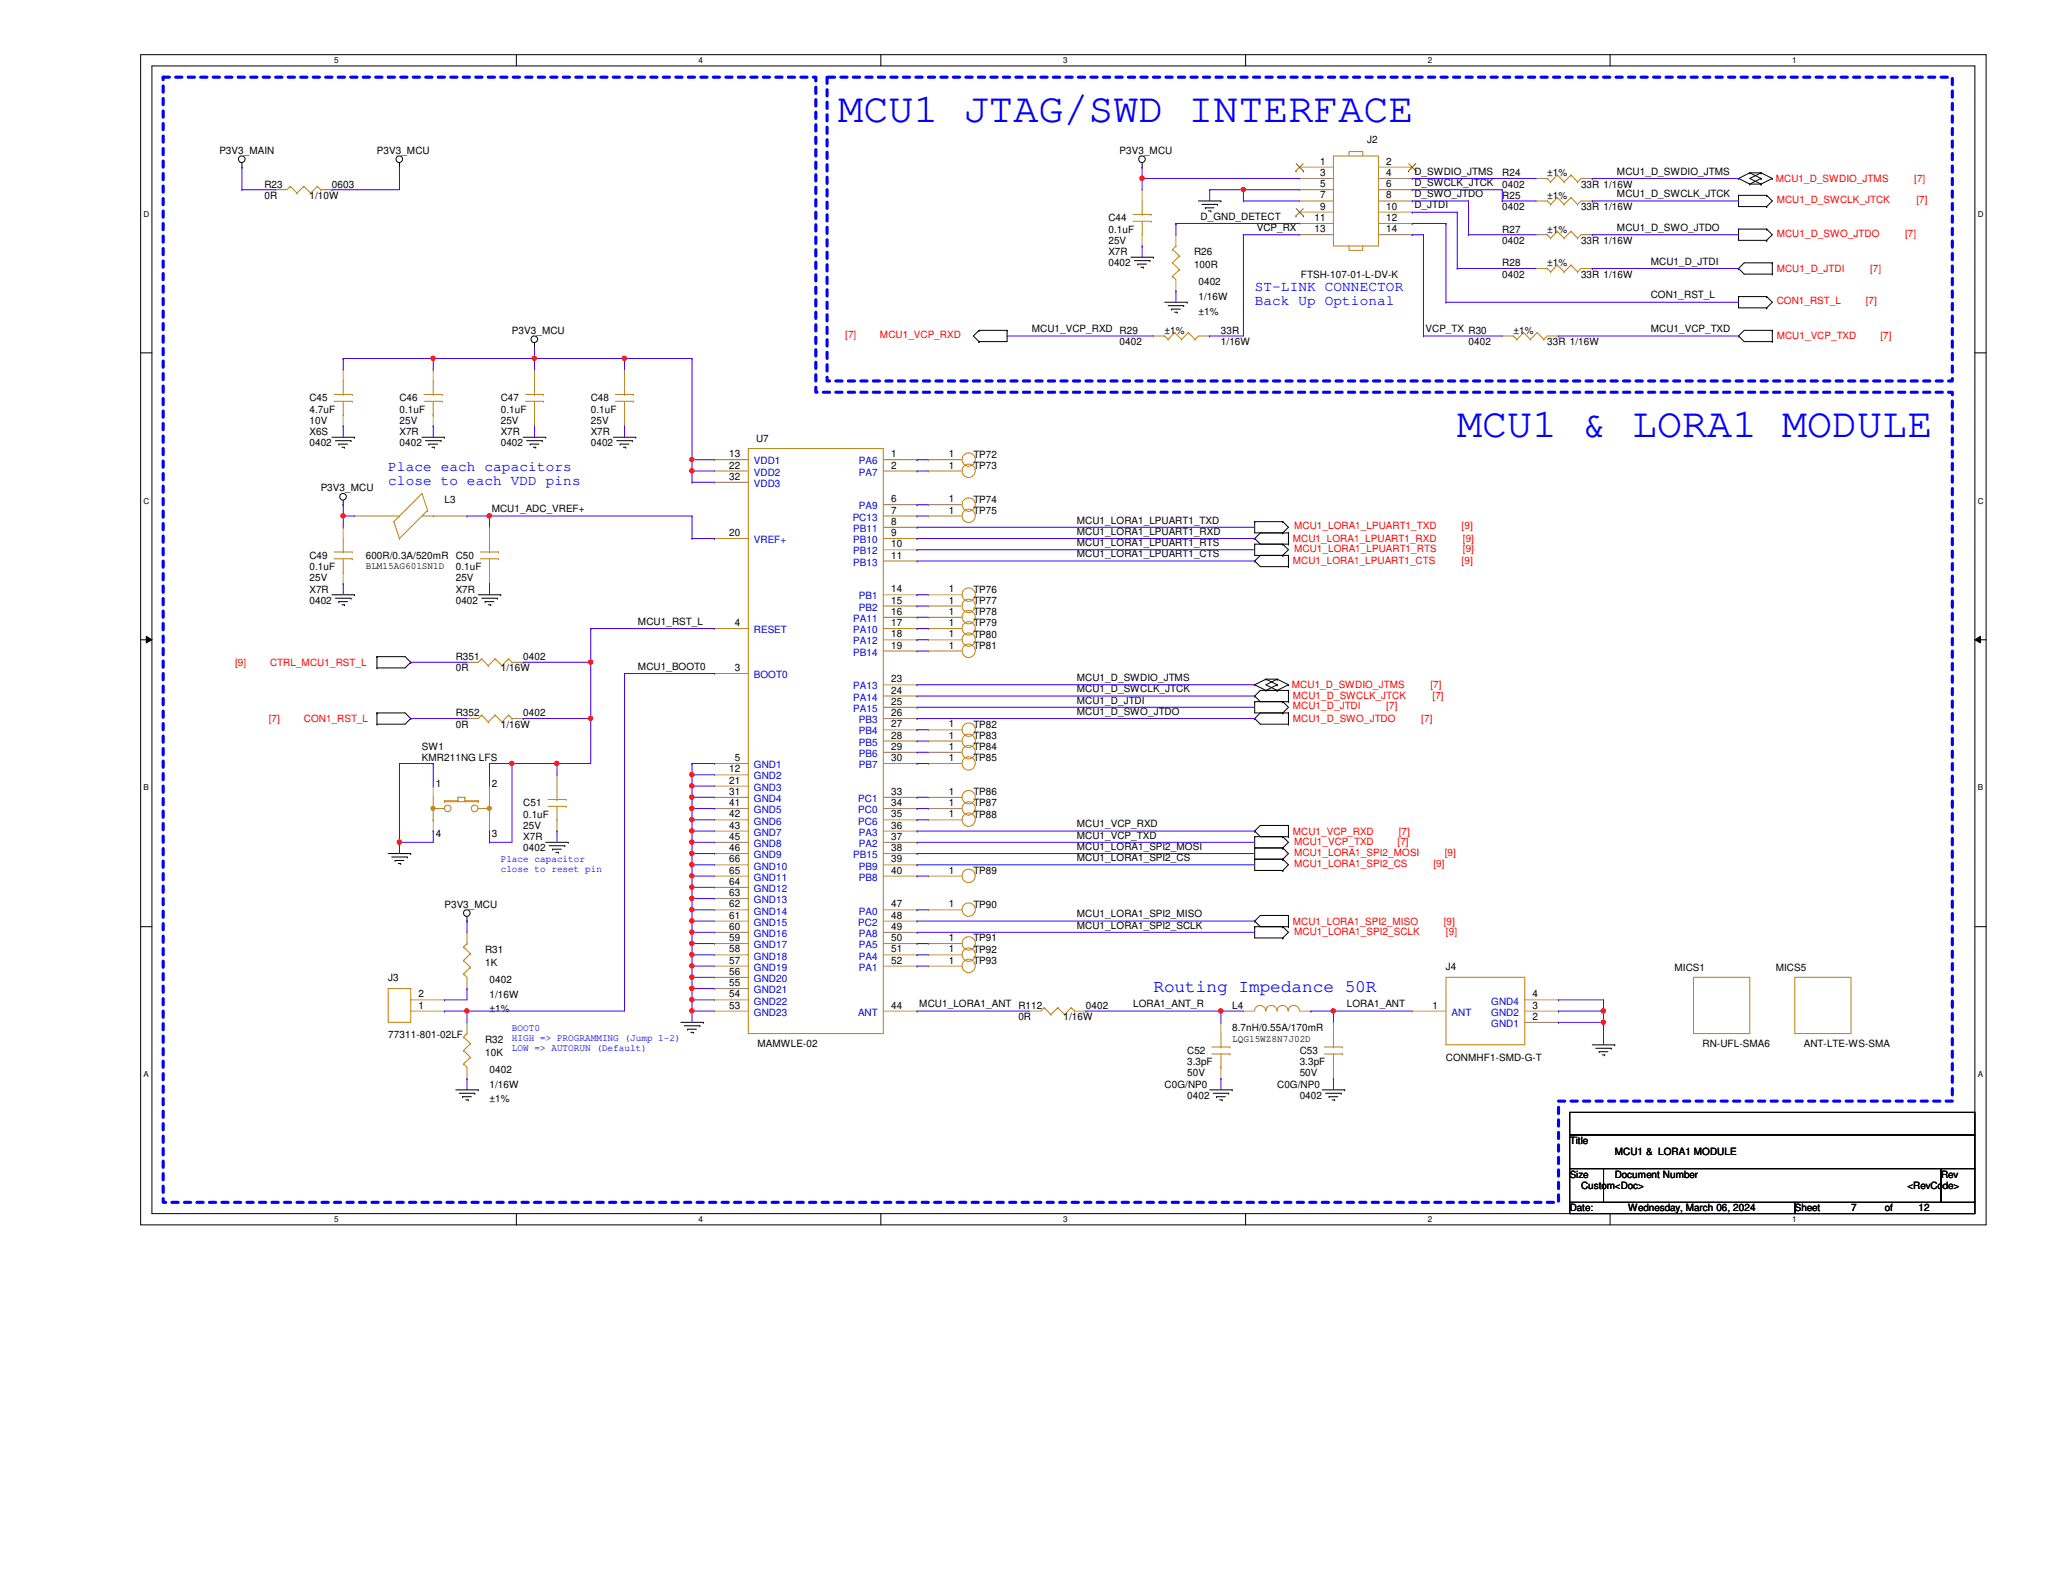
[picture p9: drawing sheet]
<svg xmlns="http://www.w3.org/2000/svg" width="279mm" height="216mm" viewBox="0 0 279 216" stroke-linecap="round" stroke-linejoin="round" font-family="sans-serif">
<defs><g id="words">
<g font-size="5.6" fill="#00f">
<text x="113.5" y="16.5">MCU1 JTAG/SWD INTERFACE</text>
<text x="197.4" y="59.2">MCU1 &amp; LORA1 MODULE</text>
</g>
<text font-size="2.4" fill="#00f" x="156.2" y="134.3">Routing Impedance 50R</text>
<g font-size="1.9" fill="#00f">
<text x="169.9" y="39.4">ST-LINK CONNECTOR</text>
<text x="169.9" y="41.4">Back Up Optional</text>
<text x="52.6" y="63.8">Place each capacitors</text>
<text x="52.6" y="65.7">close to each VDD pins</text>
</g>
<g font-size="1.4">
<text x="29.7" y="20.8">P3V3_MAIN</text>
<text x="51.1" y="20.8">P3V3_MCU</text>
<text x="151.6" y="20.8">P3V3_MCU</text>
<text x="178.8" y="22.3">1</text>
<text x="178.8" y="23.8">3</text>
<text x="185.2" y="19.3">J2</text>
<text x="187.7" y="22.3">2</text>
<text x="187.7" y="23.8">4</text>
<text x="191.6" y="23.7">D_SWDIO_JTMS</text>
<text x="203.5" y="23.9">R24</text>
<text x="209.6" y="23.9">±1%</text>
<text x="219" y="23.7">MCU1_D_SWDIO_JTMS</text>
<text x="35.8" y="25.4">R23</text>
<text x="35.8" y="26.9">0R</text>
<text x="41.9" y="26.9">1/10W</text>
<text x="45" y="25.4">0603</text>
<text x="150.1" y="30">C44</text>
<text x="162.6" y="29.8">D_GND_DETECT</text>
<text x="178" y="29.9">11</text>
<text x="178.8" y="25.4">5</text>
<text x="178.8" y="26.9">7</text>
<text x="178.8" y="28.4">9</text>
<text x="187.7" y="25.4">6</text>
<text x="187.7" y="26.9">8</text>
<text x="187.7" y="28.4">10</text>
<text x="187.7" y="29.9">12</text>
<text x="191.6" y="28.2">D_JTDI</text>
<text x="191.6" y="26.7">D_SWO_JTDO</text>
<text x="191.6" y="25.2">D_SWCLK_JTCK</text>
<text x="203.5" y="25.4">0402</text>
<text x="203.5" y="26.9">R25</text>
<text x="203.5" y="28.4">0402</text>
<text x="209.6" y="26.9">±1%</text>
<text x="214.1" y="25.4">33R 1/16W</text>
<text x="214.1" y="28.4">33R 1/16W</text>
<text x="219" y="26.7">MCU1_D_SWCLK_JTCK</text>
<text x="150.1" y="31.5">0.1uF</text>
<text x="150.1" y="34.5">X7R</text>
<text x="150.1" y="33">25V</text>
<text x="161.7" y="34.5">R26</text>
<text x="170.2" y="31.3">VCP_RX</text>
<text x="178" y="31.5">13</text>
<text x="187.7" y="31.5">14</text>
<text x="203.5" y="31.5">R27</text>
<text x="203.5" y="33">0402</text>
<text x="209.6" y="31.5">±1%</text>
<text x="214.1" y="33">33R 1/16W</text>
<text x="219" y="31.3">MCU1_D_SWO_JTDO</text>
<text x="223.6" y="35.9">MCU1_D_JTDI</text>
<text x="150.1" y="36.1">0402</text>
<text x="161.7" y="36.4">100R</text>
<text x="162.3" y="38.6">0402</text>
<text x="162.3" y="40.6">1/16W</text>
<text x="176.2" y="37.6">FTSH-107-01-L-DV-K</text>
<text x="203.5" y="36.1">R28</text>
<text x="203.5" y="37.6">0402</text>
<text x="209.6" y="36.1">±1%</text>
<text x="214.1" y="37.6">33R 1/16W</text>
<text x="223.6" y="40.4">CON1_RST_L</text>
<text x="69.3" y="45.2">P3V3_MCU</text>
<text x="139.7" y="45">MCU1_VCP_RXD R29</text>
<text x="151.6" y="46.7">0402</text>
<text x="157.7" y="45.2">±1%</text>
<text x="162.3" y="42.6">±1%</text>
<text x="165.4" y="45.2">33R</text>
<text x="165.4" y="46.7">1/16W</text>
<text x="193.1" y="45">VCP_TX R30</text>
<text x="198.9" y="46.7">0402</text>
<text x="205" y="45.2">±1%</text>
<text x="209.5" y="46.7">33R 1/16W</text>
<text x="223.6" y="45">MCU1_VCP_TXD</text>
<text x="41.9" y="54.4">C45</text>
<text x="41.9" y="55.9">4.7uF</text>
<text x="41.9" y="57.4">10V</text>
<text x="41.9" y="58.9">X6S</text>
<text x="54.1" y="54.4">C46</text>
<text x="54.1" y="55.9">0.1uF</text>
<text x="54.1" y="58.9">X7R</text>
<text x="54.1" y="57.4">25V</text>
<text x="67.8" y="54.4">C47</text>
<text x="67.8" y="55.9">0.1uF</text>
<text x="67.8" y="58.9">X7R</text>
<text x="67.8" y="57.4">25V</text>
<text x="80" y="54.4">C48</text>
<text x="80" y="55.9">0.1uF</text>
<text x="80" y="58.9">X7R</text>
<text x="80" y="57.4">25V</text>
<text x="102.4" y="59.9">U7</text>
<text x="41.9" y="60.5">0402</text>
<text x="54.1" y="60.5">0402</text>
<text x="67.8" y="60.5">0402</text>
<text x="80" y="60.5">0402</text>
<text x="98.8" y="61.9">13</text>
<text x="98.8" y="63.5">22</text>
<text x="98.8" y="65">32</text>
<text x="120.7" y="61.9">1</text>
<text x="120.7" y="63.5">2</text>
<text x="128.5" y="61.9">1</text>
<text x="128.5" y="63.5">1</text>
<text x="131.8" y="62">TP72</text>
<text x="131.8" y="63.5">TP73</text>
<text x="43.4" y="66.5">P3V3_MCU</text>
<text x="60.2" y="68.1">L3</text>
<text x="66.6" y="69.4">MCU1_ADC_VREF+</text>
<text x="120.7" y="68">6</text>
<text x="120.7" y="69.6">7</text>
<text x="120.7" y="71.1">8</text>
<text x="128.5" y="68">1</text>
<text x="128.5" y="69.6">1</text>
<text x="131.8" y="68.1">TP74</text>
<text x="131.8" y="69.6">TP75</text>
<text x="145.8" y="70.9">MCU1_LORA1_LPUART1_TXD</text>
<text x="41.9" y="75.7">C49</text>
<text x="41.9" y="77.2">0.1uF</text>
<text x="49.5" y="77.1">BLM15AG601SN1D</text>
<text x="49.5" y="75.7">600R/0.3A/520mR</text>
<text x="61.7" y="75.7">C50</text>
<text x="61.7" y="77.2">0.1uF</text>
<text x="98.8" y="72.6">20</text>
<text x="120.7" y="72.6">9</text>
<text x="120.7" y="74.1">10</text>
<text x="120.7" y="75.6">11</text>
<text x="145.8" y="72.4">MCU1_LORA1_LPUART1_RXD</text>
<text x="145.8" y="75.5">MCU1_LORA1_LPUART1_CTS</text>
<text x="145.8" y="74">MCU1_LORA1_LPUART1_RTS</text>
<text x="41.9" y="80.3">X7R</text>
<text x="41.9" y="78.7">25V</text>
<text x="41.9" y="81.8">0402</text>
<text x="61.7" y="80.3">X7R</text>
<text x="61.7" y="78.7">25V</text>
<text x="61.7" y="81.8">0402</text>
<text x="120.7" y="80.2">14</text>
<text x="120.7" y="81.7">15</text>
<text x="120.7" y="83.3">16</text>
<text x="128.5" y="80.2">1</text>
<text x="128.5" y="83.3">1</text>
<text x="128.5" y="81.7">1</text>
<text x="131.8" y="80.3">TP76</text>
<text x="131.8" y="83.3">TP78</text>
<text x="131.8" y="81.8">TP77</text>
<text x="61.7" y="89.4">R351</text>
<text x="70.9" y="89.4">0402</text>
<text x="86.4" y="84.6">MCU1_RST_L</text>
<text x="99.5" y="84.8">4</text>
<text x="120.7" y="84.8">17</text>
<text x="120.7" y="86.3">18</text>
<text x="120.7" y="87.8">19</text>
<text x="128.5" y="87.8">1</text>
<text x="128.5" y="84.8">1</text>
<text x="128.5" y="86.3">1</text>
<text x="131.8" y="87.9">TP81</text>
<text x="131.8" y="84.8">TP79</text>
<text x="131.8" y="86.4">TP80</text>
<text x="61.7" y="90.9">0R</text>
<text x="67.8" y="90.9">1/16W</text>
<text x="86.4" y="90.7">MCU1_BOOT0</text>
<text x="99.5" y="90.9">3</text>
<text x="120.7" y="92.4">23</text>
<text x="120.7" y="93.9">24</text>
<text x="120.7" y="95.5">25</text>
<text x="145.8" y="95.3">MCU1_D_JTDI</text>
<text x="145.8" y="93.8">MCU1_D_SWCLK_JTCK</text>
<text x="145.8" y="92.2">MCU1_D_SWDIO_JTMS</text>
<text x="57.1" y="101.6">SW1</text>
<text x="61.7" y="97">R352</text>
<text x="61.7" y="98.6">0R</text>
<text x="67.8" y="98.6">1/16W</text>
<text x="70.9" y="97">0402</text>
<text x="120.7" y="97">26</text>
<text x="120.7" y="98.5">27</text>
<text x="120.7" y="100">28</text>
<text x="120.7" y="101.6">29</text>
<text x="128.5" y="98.5">1</text>
<text x="128.5" y="100">1</text>
<text x="128.5" y="101.6">1</text>
<text x="131.8" y="98.6">TP82</text>
<text x="131.8" y="100.1">TP83</text>
<text x="131.8" y="101.6">TP84</text>
<text x="145.8" y="96.8">MCU1_D_SWO_JTDO</text>
<text x="57.1" y="103.1">KMR211NG LFS</text>
<text x="59" y="106.6">1</text>
<text x="66.6" y="106.6">2</text>
<text x="98.8" y="104.6">12</text>
<text x="98.8" y="106.1">21</text>
<text x="98.8" y="107.7">31</text>
<text x="99.5" y="103.1">5</text>
<text x="120.7" y="103.1">30</text>
<text x="120.7" y="107.7">33</text>
<text x="128.5" y="107.7">1</text>
<text x="128.5" y="103.1">1</text>
<text x="131.8" y="107.7">TP86</text>
<text x="131.8" y="103.1">TP85</text>
<text x="59" y="113.3">4</text>
<text x="66.6" y="113.3">3</text>
<text x="70.9" y="109.2">C51</text>
<text x="70.9" y="110.7">0.1uF</text>
<text x="70.9" y="113.8">X7R</text>
<text x="70.9" y="112.3">25V</text>
<text x="98.8" y="109.2">41</text>
<text x="98.8" y="110.7">42</text>
<text x="98.8" y="112.2">43</text>
<text x="98.8" y="113.7">45</text>
<text x="120.7" y="109.2">34</text>
<text x="120.7" y="110.7">35</text>
<text x="120.7" y="112.2">36</text>
<text x="120.7" y="113.7">37</text>
<text x="128.5" y="109.2">1</text>
<text x="128.5" y="110.7">1</text>
<text x="131.8" y="109.2">TP87</text>
<text x="131.8" y="110.7">TP88</text>
<text x="145.8" y="112.1">MCU1_VCP_RXD</text>
<text x="145.8" y="113.6">MCU1_VCP_TXD</text>
<text x="70.9" y="115.3">0402</text>
<text x="98.8" y="115.3">46</text>
<text x="98.8" y="116.8">66</text>
<text x="98.8" y="118.3">65</text>
<text x="98.8" y="119.8">64</text>
<text x="120.7" y="115.3">38</text>
<text x="120.7" y="116.8">39</text>
<text x="120.7" y="118.3">40</text>
<text x="128.5" y="118.3">1</text>
<text x="131.8" y="118.4">TP89</text>
<text x="145.8" y="115.1">MCU1_LORA1_SPI2_MOSI</text>
<text x="145.8" y="116.6">MCU1_LORA1_SPI2_CS</text>
<text x="60.2" y="122.9">P3V3_MCU</text>
<text x="98.8" y="121.4">63</text>
<text x="98.8" y="122.9">62</text>
<text x="98.8" y="124.4">61</text>
<text x="98.8" y="125.9">60</text>
<text x="120.7" y="122.9">47</text>
<text x="120.7" y="124.4">48</text>
<text x="120.7" y="125.9">49</text>
<text x="128.5" y="122.9">1</text>
<text x="131.8" y="122.9">TP90</text>
<text x="145.8" y="125.8">MCU1_LORA1_SPI2_SCLK</text>
<text x="145.8" y="124.2">MCU1_LORA1_SPI2_MISO</text>
<text x="65.7" y="129">R31</text>
<text x="65.7" y="130.9">1K</text>
<text x="98.8" y="127.5">59</text>
<text x="98.8" y="129">58</text>
<text x="98.8" y="130.5">57</text>
<text x="120.7" y="127.5">50</text>
<text x="120.7" y="129">51</text>
<text x="120.7" y="130.5">52</text>
<text x="128.5" y="127.5">1</text>
<text x="128.5" y="130.5">1</text>
<text x="128.5" y="129">1</text>
<text x="131.8" y="127.5">TP91</text>
<text x="131.8" y="130.6">TP93</text>
<text x="131.8" y="129">TP92</text>
<text x="195.8" y="131.3">J4</text>
<text x="226.8" y="131.5">MICS1</text>
<text x="240.5" y="131.5">MICS5</text>
<text x="52.6" y="132.8">J3</text>
<text x="56.7" y="136.6">1</text>
<text x="56.7" y="135.1">2</text>
<text x="66.3" y="133.1">0402</text>
<text x="66.3" y="135.1">1/16W</text>
<text x="66.3" y="137.1">±1%</text>
<text x="98.8" y="132">56</text>
<text x="98.8" y="133.6">55</text>
<text x="98.8" y="135.1">54</text>
<text x="98.8" y="136.6">53</text>
<text x="120.7" y="136.6">44</text>
<text x="124.5" y="136.4">MCU1_LORA1_ANT R112</text>
<text x="147.1" y="136.7">0402</text>
<text x="153.5" y="136.4">LORA1_ANT_R</text>
<text x="166.9" y="136.7">L4</text>
<text x="182.4" y="136.4">LORA1_ANT</text>
<text x="194" y="136.6">1</text>
<text x="207.6" y="136.6">3</text>
<text x="207.6" y="135.1">4</text>
<text x="52.6" y="140.6">77311-801-02LF</text>
<text x="65.7" y="141.2">R32</text>
<text x="65.7" y="143">10K</text>
<text x="102.6" y="141.8">MAMWLE-02</text>
<text x="137.9" y="138.2">0R</text>
<text x="144" y="138.2">1/16W</text>
<text x="160.8" y="142.7">C52</text>
<text x="166.9" y="141.1">LQG15WZ8N7J02D</text>
<text x="166.9" y="139.7">8.7nH/0.55A/170mR</text>
<text x="176" y="142.7">C53</text>
<text x="195.8" y="143.7">CONMHF1-SMD-G-T</text>
<text x="207.6" y="138.1">2</text>
<text x="230.6" y="141.8">RN-UFL-SMA6</text>
<text x="244.3" y="141.8">ANT-LTE-WS-SMA</text>
<text x="66.3" y="145.3">0402</text>
<text x="66.3" y="147.3">1/16W</text>
<text x="66.3" y="149.3">±1%</text>
<text x="157.7" y="147.3">C0G/NP0</text>
<text x="160.8" y="144.3">3.3pF</text>
<text x="160.8" y="145.8">50V</text>
<text x="160.8" y="148.8">0402</text>
<text x="173" y="147.3">C0G/NP0</text>
<text x="176" y="144.3">3.3pF</text>
<text x="176" y="145.8">50V</text>
<text x="176" y="148.8">0402</text>
<text x="212.6" y="154.9">Title</text>
<text x="212.6" y="159.5">Size</text>
<text x="214.1" y="161">Custom&lt;Doc&gt;</text>
<text x="218.7" y="159.5">Document Number</text>
<text x="218.7" y="156.5">MCU1 &amp; LORA1 MODULE</text>
<text x="258.3" y="161">&lt;RevCode&gt;</text>
<text x="262.9" y="159.5">Rev</text>
<text x="212.6" y="164.1">Date:</text>
<text x="220.5" y="164.1">Wednesday, March 06, 2024</text>
<text x="243.1" y="164.1">Sheet</text>
<text x="250.7" y="164.1">7</text>
<text x="255.3" y="164.1">of</text>
<text x="259.8" y="164.1">12</text>
</g>
<g font-size="1.4" fill="#f00">
<text x="240.5" y="24.6">MCU1_D_SWDIO_JTMS</text>
<text x="240.6" y="27.5">MCU1_D_SWCLK_JTCK</text>
<text x="259.2" y="24.6">[7]</text>
<text x="259.5" y="27.5">[7]</text>
<text x="240.6" y="32.1">MCU1_D_SWO_JTDO</text>
<text x="258" y="32.1">[7]</text>
<text x="240.6" y="41.2">CON1_RST_L</text>
<text x="240.6" y="36.8">MCU1_D_JTDI</text>
<text x="252.7" y="41.2">[7]</text>
<text x="253.3" y="36.8">[7]</text>
<text x="114.5" y="45.8">[7]</text>
<text x="119.2" y="45.8">MCU1_VCP_RXD</text>
<text x="240.6" y="46">MCU1_VCP_TXD</text>
<text x="254.7" y="46">[7]</text>
<text x="175.3" y="71.7">MCU1_LORA1_LPUART1_TXD</text>
<text x="198" y="71.7">[9]</text>
<text x="175.1" y="73.4">MCU1_LORA1_LPUART1_RXD</text>
<text x="175.1" y="76.5">MCU1_LORA1_LPUART1_CTS</text>
<text x="175.3" y="74.8">MCU1_LORA1_LPUART1_RTS</text>
<text x="198" y="76.5">[9]</text>
<text x="198.1" y="74.8">[9]</text>
<text x="198.1" y="73.4">[9]</text>
<text x="31.8" y="90.2">[9]</text>
<text x="36.6" y="90.2">CTRL_MCU1_RST_L</text>
<text x="175" y="93.2">MCU1_D_SWDIO_JTMS</text>
<text x="175.1" y="94.7">MCU1_D_SWCLK_JTCK</text>
<text x="193.7" y="93.2">[7]</text>
<text x="194" y="94.7">[7]</text>
<text x="36.4" y="97.8">[7]</text>
<text x="41.1" y="97.8">CON1_RST_L</text>
<text x="175.1" y="96.1">MCU1_D_JTDI</text>
<text x="175.1" y="97.8">MCU1_D_SWO_JTDO</text>
<text x="187.7" y="96.1">[7]</text>
<text x="192.5" y="97.8">[7]</text>
<text x="175.1" y="113">MCU1_VCP_RXD</text>
<text x="189.4" y="113">[7]</text>
<text x="175.3" y="114.4">MCU1_VCP_TXD</text>
<text x="175.3" y="117.4">MCU1_LORA1_SPI2_CS</text>
<text x="175.3" y="115.9">MCU1_LORA1_SPI2_MOSI</text>
<text x="189.3" y="114.4">[7]</text>
<text x="194.1" y="117.4">[9]</text>
<text x="195.7" y="115.9">[9]</text>
<text x="175.1" y="125.2">MCU1_LORA1_SPI2_MISO</text>
<text x="195.5" y="125.2">[9]</text>
<text x="175.3" y="126.6">MCU1_LORA1_SPI2_SCLK</text>
<text x="195.8" y="126.6">[9]</text>
</g>
<g font-size="1.4" fill="#00c">
<text x="102.1" y="62.9">VDD1</text>
<text x="102.1" y="64.4">VDD2</text>
<text x="102.1" y="66">VDD3</text>
<text x="116.3" y="62.9">PA6</text>
<text x="116.3" y="64.4">PA7</text>
<text x="115.5" y="70.5">PC13</text>
<text x="116.3" y="69">PA9</text>
<text x="102.1" y="73.6">VREF+</text>
<text x="115.6" y="72.1">PB11</text>
<text x="115.6" y="73.6">PB10</text>
<text x="115.6" y="75.1">PB12</text>
<text x="115.6" y="76.6">PB13</text>
<text x="116.3" y="81.2">PB1</text>
<text x="116.3" y="82.7">PB2</text>
<text x="102.1" y="85.8">RESET</text>
<text x="115.6" y="84.2">PA11</text>
<text x="115.6" y="85.8">PA10</text>
<text x="115.6" y="87.3">PA12</text>
<text x="115.6" y="88.8">PB14</text>
<text x="102.1" y="91.9">BOOT0</text>
<text x="115.6" y="93.4">PA13</text>
<text x="115.6" y="94.9">PA14</text>
<text x="115.6" y="96.4">PA15</text>
<text x="116.3" y="98">PB3</text>
<text x="116.3" y="99.5">PB4</text>
<text x="116.3" y="101">PB5</text>
<text x="102.1" y="104.1">GND1</text>
<text x="102.1" y="105.6">GND2</text>
<text x="102.1" y="107.1">GND3</text>
<text x="116.3" y="102.5">PB6</text>
<text x="116.3" y="104.1">PB7</text>
<text x="102.1" y="108.6">GND4</text>
<text x="102.1" y="110.2">GND5</text>
<text x="102.1" y="111.7">GND6</text>
<text x="102.1" y="113.2">GND7</text>
<text x="116.2" y="108.6">PC1</text>
<text x="116.2" y="110.2">PC0</text>
<text x="116.2" y="111.7">PC6</text>
<text x="116.3" y="113.2">PA3</text>
<text x="102.1" y="114.7">GND8</text>
<text x="102.1" y="116.2">GND9</text>
<text x="102.1" y="117.8">GND10</text>
<text x="102.1" y="119.3">GND11</text>
<text x="115.6" y="116.2">PB15</text>
<text x="116.3" y="114.7">PA2</text>
<text x="116.3" y="117.8">PB9</text>
<text x="116.3" y="119.3">PB8</text>
<text x="102.1" y="120.8">GND12</text>
<text x="102.1" y="122.3">GND13</text>
<text x="102.1" y="123.9">GND14</text>
<text x="102.1" y="125.4">GND15</text>
<text x="116.2" y="125.4">PC2</text>
<text x="116.3" y="123.9">PA0</text>
<text x="102.1" y="126.9">GND16</text>
<text x="102.1" y="128.4">GND17</text>
<text x="102.1" y="130">GND18</text>
<text x="102.1" y="131.5">GND19</text>
<text x="116.3" y="126.9">PA8</text>
<text x="116.3" y="128.4">PA5</text>
<text x="116.3" y="130">PA4</text>
<text x="116.3" y="131.5">PA1</text>
<text x="102.1" y="133">GND20</text>
<text x="102.1" y="134.5">GND21</text>
<text x="102.1" y="136.1">GND22</text>
<text x="102.1" y="137.6">GND23</text>
<text x="116.2" y="137.6">ANT</text>
<text x="196.6" y="137.6">ANT</text>
<text x="202" y="137.6">GND2</text>
<text x="202" y="136.1">GND4</text>
<text x="202" y="139.1">GND1</text>
</g>
<g font-size="1.4" fill="#00f">
<text x="67.8" y="116.8">Place capacitor</text>
<text x="67.8" y="118.1">close to reset pin</text>
<text x="69.3" y="139.6">BOOT0</text>
<text x="69.3" y="141">HIGH =&gt; PROGRAMMING (Jump 1-2)</text>
<text x="69.3" y="142.3">LOW =&gt; AUTORUN (Default)</text>
</g>
<g font-size="1.1">
<text x="45.3" y="8.6">5</text>
<text x="94.6" y="8.6">4</text>
<text x="144" y="8.6">3</text>
<text x="193.4" y="8.6">2</text>
<text x="242.7" y="8.6">1</text>
<text x="19.4" y="29.3">D</text>
<text x="267.8" y="29.3">D</text>
<text x="19.4" y="68.2">C</text>
<text x="267.8" y="68.2">C</text>
<text x="19.4" y="107.1">B</text>
<text x="267.8" y="107.1">B</text>
<text x="19.4" y="145.9">A</text>
<text x="267.8" y="145.9">A</text>
<text x="45.3" y="165.5">5</text>
<text x="94.6" y="165.5">4</text>
<text x="144" y="165.5">3</text>
<text x="193.4" y="165.5">2</text>
<text x="242.7" y="165.5">1</text>
</g>
</g></defs>
<path d="M19.1 7.4h249.9v158.5h-249.9zM20.6 8.9h246.9v155.5h-246.9z" fill="none" stroke="#000" stroke-width=".14"/>
<g fill="#fff">
<path d="M45.3 7.6h.5v1.2h-.5z"/>
<path d="M45.3 164.5h.5v1.2h-.5z"/>
</g>
<path d="M69.9 7.4v1.5M69.9 164.4v1.5" fill="none" stroke="#000" stroke-width=".14"/>
<g fill="#fff">
<path d="M94.6 7.6h.6v1.2h-.6z"/>
<path d="M94.6 164.5h.6v1.2h-.6z"/>
</g>
<path d="M119.3 7.4v1.5M119.3 164.4v1.5" fill="none" stroke="#000" stroke-width=".14"/>
<g fill="#fff">
<path d="M144 7.6h.6v1.2h-.6z"/>
<path d="M144 164.5h.6v1.2h-.6z"/>
</g>
<path d="M168.7 7.4v1.5M168.7 164.4v1.5" fill="none" stroke="#000" stroke-width=".14"/>
<g fill="#fff">
<path d="M193.4 7.6h.6v1.2h-.6z"/>
<path d="M193.4 164.5h.6v1.2h-.6z"/>
</g>
<path d="M218.1 7.4v1.5M218.1 164.4v1.5" fill="none" stroke="#000" stroke-width=".14"/>
<g fill="#fff">
<path d="M242.7 7.6h.6v1.2h-.6z"/>
<path d="M242.7 164.5h.6v1.2h-.6z"/>
<path d="M19.4 28.4h.8v1.1h-.8z"/>
<path d="M267.8 28.4h.8v1.1h-.8z"/>
<path d="M19.4 67.2h.8v1.2h-.8z"/>
<path d="M267.8 67.2h.8v1.2h-.8z"/>
</g>
<path d="M19.1 47.8h1.5M267.5 47.8h1.5" fill="none" stroke="#000" stroke-width=".14"/>
<g fill="#fff">
<path d="M19.4 106.1h.8v1.2h-.8z"/>
<path d="M267.8 106.1h.8v1.2h-.8z"/>
</g>
<path d="M19.1 86.7h1.5M19.8 86.2l.8 .5-.8 .4zM267.5 86.7l.7-.5v.9zM267.5 86.7h1.5" fill="none" stroke="#000" stroke-width=".14"/>
<path d="M19.8 86.2l.8 .5-.8 .4zM267.5 86.7l.7-.5v.9z" fill="#000"/>
<g fill="#fff">
<path d="M19.4 144.9h.8v1.2h-.8z"/>
<path d="M267.8 144.9h.8v1.2h-.8z"/>
</g>
<g fill="none" stroke="#000" stroke-width=".14">
<path d="M32.8 22.6h.1M32.8 22.1v.5M54.1 22.6h.1M54.1 22.1v.5M153.2 34.8h3M153.6 35.3h2.1M154.1 35.8h.1M154.1 35.8h1.2M154.5 36.2h.4M154.7 22.6h.1M154.7 22.1v.5M154.9 36.2h.1"/>
<path d="M155.7 35.3h.1M156.2 34.8h.1M162.3 27.2h3.1M162.8 27.7h2.1M163.2 28.2h.1M163.2 28.2h1.2M163.7 28.6h.3M164 28.6h.1M164.9 27.7h.1M165.4 27.2h.1M235.5 36.4h.1M235.5 31h.1"/>
<path d="M235.5 26.5h.1M235.5 24.2h.1M235.5 36.4l.7 .7h3.8M235.5 26.5v1.5h3.8M235.5 31v1.6h3.8M235.5 31h3.8M235.5 26.5h3.8M235.5 24.2l1.5 .7M237 24.9h.1M237 23.4h.1M237 24.9h1.5M237 23.4h1.5"/>
<path d="M237 23.4l-1.5 .8M237 23.4l1.5 .8M238.5 23.4h.1M238.5 24.9h.1M238.5 24.2h.1M238.5 23.4l1.5 .8M238.5 23.4l-1.5 .8 1.5 .7M238.5 24.2l-1.5 .7M239.3 32.6h.1M239.3 31h.1M239.3 28h.1M239.3 26.5h.1"/>
<path d="M239.3 31l.7 .8-.7 .8M239.3 26.5l.7 .7-.7 .8M240 35.6h.1M240 37.1h.1M240 24.2h.1M240 35.6v1.5M240 35.6h-3.8l-.7 .8M240 24.2l-1.5 .7M45 59.2h3M45.4 59.7h2.1M47.5 59.7h.1M48 59.2h.1"/>
<path d="M57.2 59.2h3M57.6 59.7h2.1M59.7 59.7h.1M60.2 59.2h.1M70.9 59.2h3M71.3 59.7h2.1M72.4 47h.1M72.4 46.4v.6M73.4 59.7h.1M73.9 59.2h.1M83.1 59.2h3M83.5 59.7h2.1"/>
<path d="M85.6 59.7h.1M86.1 59.2h.1M132.6 46.3h.1M132.6 44.7h.1M132.6 44.7l-.8 .8 .8 .8M132.6 44.7h3.8M136.4 44.7h.1M136.4 44.7v1.6h-3.8M157.7 40.9h3.1M158.2 41.4h2.1M158.7 41.9h.1M158.7 41.9h1.2"/>
<path d="M159.1 42.3h.3M159.4 42.3h.1M160.3 41.4h.1M160.8 40.9h.1M235.5 45.5h.1M235.5 40.2h.1M235.5 45.5l.7 .8h3.8M235.5 40.2h3.8M235.5 40.2v1.5h3.8M239.3 41.7h.1M239.3 40.2h.1M239.3 40.2l.7 .7-.7 .8"/>
<path d="M240 44.7h.1M240 46.3h.1M240 44.7h-3.8l-.7 .8M240 44.7v1.6M45.9 60.2h.1M45.9 60.2h1.2M46.3 60.6h.4M46.5 68.4h.1M46.5 67.8v.6M46.7 60.6h.1M58.1 60.2h.1M58.1 60.2h1.2"/>
<path d="M58.5 60.6h.3M58.8 60.6h.1M71.8 60.2h.1M71.8 60.2h1.2M72.2 60.6h.4M72.6 60.6h.1M84 60.2h.1M84 60.2h1.2M84.4 60.6h.4M84.8 60.6h.1M169.9 70.7h.1M169.9 72.9h.1"/>
<path d="M169.9 76h.1M169.9 73.7h.1M169.9 70.7v1.5h4.6M169.9 73.7v1.5h4.6M169.9 70.7h3.8M169.9 72.9l.8 .8M169.9 73.7h4.6M169.9 76l.8 .7h3.8M170.7 75.2l-.8 .8M170.7 72.2l-.8 .7M173.7 72.2h.1M173.7 70.7h.1"/>
<path d="M173.7 75.2h.1M173.7 73.7h.1M173.7 70.7l.8 .7-.8 .8M173.7 73.7l.8 .8-.8 .7M174.5 72.2h.1M174.5 73.7h.1M174.5 75.2h.1M174.5 76.7h.1M174.5 72.2v1.5M174.5 75.2v1.5M45 80.6h3M45.4 81h2.1"/>
<path d="M45.9 81.5h.1M45.9 81.5h1.2M46.3 81.9h.4M46.7 81.9h.1M47.5 81h.1M48 80.6h.1M51.1 96.6h.1M51.1 98.1h.1M51.1 88.9h.1M51.1 90.5h.1M51.1 96.6h3.8l.7 .7M51.1 88.9v1.6"/>
<path d="M51.1 96.6v1.5M51.1 88.9h3.8l.7 .8M55.6 97.3h.1M55.6 89.7h.1M55.6 97.3l-.7 .8h-3.8M55.6 89.7l-.7 .8h-3.8M64.8 80.6h3M65.2 81h2.2M65.7 81.5h.1M65.7 81.5h1.2M66.1 81.9h.4M66.5 81.9h.1"/>
<path d="M67.4 81h.1M67.8 80.6h.1M169.9 95h.1M169.9 94.3h.1M169.9 92.8h.1M169.9 97.3h.1M169.9 95v1.6h4.6M169.9 97.3l.8 .8h3.8M169.9 95h4.6M169.9 94.3l.8 .7M169.9 92.8l1.6 .7M170.7 96.6l-.8 .7"/>
<path d="M171.5 93.5h.1M171.5 92h.1M171.5 92h1.5M171.5 92l-1.6 .8M171.5 92l1.5 .8M173 92h.1M173 93.5h.1M173 92.8h.1M173 92l1.5 .8M173 92l-1.5 .8 1.5 .7M173 92.8l-1.5 .7M173.7 96.6h.1"/>
<path d="M173.7 95h.1M173.7 95l.8 .8-.8 .8M174.5 93.5h.1M174.5 95h.1M174.5 92.8h.1M174.5 96.6h.1M174.5 98.1h.1M174.5 93.5v1.5M174.5 96.6v1.5M174.5 93.5h-3.8l-.8 .8M174.5 92.8l-1.5 .7M52.6 115.6h3"/>
<path d="M53 116.1h2.2M53.5 116.5h.1M53.5 116.5h1.2M53.9 117h.4M54.3 117h.1M55.2 116.1h.1M55.6 115.6h.1M73.9 114.1h3.1M74.4 114.6h2.1M74.8 115h.1M74.8 115h1.2M75.3 115.4h.3"/>
<path d="M75.6 115.4h.1M76.5 114.6h.1M77 114.1h.1M169.9 112.6h.1M169.9 113.3h.1M169.9 116.4h.1M169.9 114.8h.1M169.9 112.6l.8 .7M169.9 113.3h4.6M169.9 114.8h3.8M169.9 113.3v4.6h3.8M169.9 116.4h3.8"/>
<path d="M173.7 114.8h.1M173.7 113.3h.1M173.7 117.9h.1M173.7 116.4h.1M173.7 113.3l.8 .8-.8 .7M173.7 116.4l.8 .7-.8 .8M173.7 114.8l.8 .8-.8 .8M174.5 111.8h.1M174.5 113.3h.1M174.5 111.8h-3.8l-.8 .8M174.5 111.8v1.5M19.1 125.5h1.5"/>
<path d="M63.2 124.8h.1M63.2 124.2v.6M92.2 138.5h3.1M92.7 138.9h2.1M93.1 139.4h.1M93.1 139.4h1.2M93.6 139.8h.3M93.9 139.8h.1M94.8 138.9h.1M95.3 138.5h.1M169.9 125.5h.1M169.9 124.8h.1"/>
<path d="M169.9 125.5h4.6M169.9 125.5v1.5h3.8M169.9 124.8l.8 .7M173.7 127h.1M173.7 125.5h.1M173.7 125.5l.8 .8-.8 .7M174.5 124h.1M174.5 125.5h.1M174.5 124v1.5M174.5 124h-3.8l-.8 .8M267.5 125.5h1.5M61.7 147.6h3.1"/>
<path d="M62.2 148.1h2.1M62.7 148.5h.1M62.7 148.5h1.1M63.1 149h.3M63.4 149h.1M64.3 148.1h.1M64.8 147.6h.1M163.8 147.6h3.1M164.3 148.1h2.1M164.8 148.5h.1M164.8 148.5h1.1M165.2 149h.3"/>
<path d="M165.5 149h.1M166.4 148.1h.1M166.9 147.6h.1M179.1 147.6h3M179.5 148.1h2.2M180 148.5h.1M180 148.5h1.2M180.4 149h.4M180.8 149h.1M181.7 148.1h.1M182.1 147.6h.1M212.6 150.7h54.9v3h-54.9z"/>
<path d="M212.6 153.7h54.9v4.6h-54.9zM212.6 158.3h4.6v4.6h-4.6zM215.6 141.5h3.1M216.1 142h2.1M216.6 142.5h.1M216.6 142.5h1.2M217 142.9h.3M217.2 158.3h45.7v4.6h-45.7zM217.3 142.9h.1M218.2 142h.1M218.7 141.5h.1M262.9 158.3h4.6v4.6h-4.6z"/>
<path d="M212.6 162.9h30.5v1.5h-30.5zM243.1 162.9h24.4v1.5h-24.4z"/>
<circle cx="32.7" cy="21.6" r=".45"/>
<circle cx="54.1" cy="21.6" r=".45"/>
<circle cx="154.7" cy="21.6" r=".45"/>
<circle cx="72.4" cy="45.9" r=".45"/>
<circle cx="46.5" cy="67.3" r=".45"/>
<circle cx="63.2" cy="123.7" r=".45"/>
</g>
<path d="M22.1 10.5h88.4v42.6h153.9v96h-53.3v13.8h-189zM112 10.5h152.4v41.1h-152.4z" fill="none" stroke="#00f" stroke-width=".42" stroke-dasharray=".8 .8"/>
<g fill="none" stroke="#cc8006" stroke-width=".14">
<path d="M52.6 69.9h1.5M54.1 72.9h.1M54.1 69.9h.1M57.2 66.8h.1M57.2 66.8l-3.9 3.9 .8 2.2M57.2 66.8l.7 2.3M57.2 69.9h1.5M57.9 69.1h.1M57.9 69.1l-3.8 3.8M58.7 69.9h.1M65.2 96.9h.1M65.2 96.9l-.4 .4"/>
<path d="M65.2 96.9l.9 .9M66.1 97.8h.1M67.1 96.9h.1M67.1 96.9l-1 .9M67.1 96.9l.9 .9M68 97.8h.1M68.9 96.9h.1M68.9 96.9l-.9 .9M68.9 96.9l.4 .4M69.3 97.3h.1M58.7 109.5h.1M58.7 111h.1"/>
<path d="M58.7 109.5h1.5M58.7 108v3M60.2 108.5h.1M60.2 108.6h.1M60.2 108.6h4.6M60.2 108.5h1.8M60.2 108.5v.1M62 108h.1M62 108.5h.1M62 108h.9M62 108v.5M62.9 108.5h.1"/>
<path d="M62.9 108h.1M62.9 108.5h1.9M62.9 108v.5M64.8 108.6h.1M64.8 108.5h.1M64.8 108.5v.1M64.8 109.5h1.5M66.3 109.5h.1M66.3 111h.1M66.3 108v3"/>
<circle cx="131.2" cy="98.8" r=".9"/>
<circle cx="60.6" cy="109.5" r=".45"/>
<circle cx="64.3" cy="109.5" r=".45"/>
<circle cx="131.2" cy="109.5" r=".9"/>
</g>
<path d="M48 69.9h.1M48 69.9h4.6M58.7 69.9h4.5M63.2 69.9h.1M63.2 97.3h.1M63.2 97.3h1.6M69.3 97.3h1.6M70.9 97.3h.1M125.7 98.8h.1M125.7 98.8h4.6M125.7 109.5h.1M125.7 109.5h4.6" fill="none" stroke="#a84" stroke-width=".14"/>
<circle cx="66.3" cy="109.5" r=".29" fill="#cc8006"/>
<circle cx="66.3" cy="109.5" r=".29" fill="none" stroke="#cc8006" stroke-width=".14"/>
<circle cx="58.6" cy="109.5" r=".29" fill="#cc8006"/>
<g fill="none" stroke="#cc8006" stroke-width=".14">
<path d="M39.3 25.2h.1M39.3 25.2l-.4 .5M39.3 25.2l.9 1M40.2 26.2h.1M41.1 25.2h.1M41.1 25.2l-.9 1M41.1 25.2l1 1M42.1 26.2h.1M43 25.2h.1M43 25.2l-.9 1M43 25.2l.4 .5M43.4 25.7h.1"/>
<path d="M153.5 29h2.4M153.5 30h2.4M154.7 31.8h.1M154.7 29h.1M154.7 27.2v1.8M154.7 30v1.8M155.9 29h.1M155.9 30h.1M158.8 37.4h.1M158.8 35.6h.1M158.8 33.8h.1M158.8 37.4l.5 .5"/>
<path d="M158.8 35.6l.9 .9M158.8 33.8l.9 .9M159.3 33.3h.1M159.3 33.3l-.5 .5M159.7 36.5h.1M159.7 34.7h.1M159.7 36.5l-.9 .9M159.7 34.7l-.9 .9M180.6 21.1h6.1v12.2h-6.1zM182.7 21.1v-.6h1.9v.6M182.7 33.3v.6h1.9v-.6M209.6 36.4h.1"/>
<path d="M209.6 31.8h.1M209.6 24.2h.1M209.6 27.2h.1M209.6 36.4l.4 .4M209.6 31.8l.4 .5M209.6 24.2l.4 .4M209.6 27.2l.4 .5M210 36.8h.1M210 32.3h.1M210 24.6h.1M210 27.7h.1M210.9 35.9h.1"/>
<path d="M210.9 31.3h.1M210.9 23.7h.1M210.9 26.8h.1M210.9 35.9l.9 .9M210.9 35.9l-.9 .9M210.9 31.3l.9 1M210.9 31.3l-.9 1M210.9 23.7l.9 .9M210.9 23.7l-.9 .9M210.9 26.8l.9 .9M210.9 26.8l-.9 .9M211.8 36.8h.1"/>
<path d="M211.8 32.3h.1M211.8 24.6h.1M211.8 27.7h.1M212.8 35.9h.1M212.8 31.3h.1M212.8 23.7h.1M212.8 26.8h.1M212.8 35.9l.9 .9M212.8 35.9l-1 .9M212.8 31.3l.9 1M212.8 31.3l-1 1M212.8 23.7l.9 .9"/>
<path d="M212.8 23.7l-1 .9M212.8 26.8l.9 .9M212.8 26.8l-1 .9M213.7 36.8h.1M213.7 32.3h.1M213.7 24.6h.1M213.7 27.7h.1M214.1 36.4l-.4 .4M214.1 31.8l-.4 .5M214.1 24.2l-.4 .4M214.1 27.2l-.4 .5M45.3 53.4h2.4"/>
<path d="M45.3 54.4h2.4M46.5 56.2h.1M46.5 53.4h.1M46.5 51.6v1.8M46.5 54.4v1.8M47.7 53.4h.1M47.7 54.4h.1M57.4 53.4h2.5M57.4 54.4h2.5M58.7 56.2h.1M58.7 53.4h.1M58.7 51.6v1.8"/>
<path d="M58.7 54.4v1.8M59.9 53.4h.1M59.9 54.4h.1M71.2 53.4h2.4M71.2 54.4h2.4M72.4 56.2h.1M72.4 53.4h.1M72.4 51.6v1.8M72.4 54.4v1.8M73.6 53.4h.1M73.6 54.4h.1M83.4 53.4h2.4"/>
<path d="M83.4 54.4h2.4M84.6 56.2h.1M84.6 53.4h.1M84.6 51.6v1.8M84.6 54.4v1.8M85.8 53.4h.1M85.8 54.4h.1M157.7 45.5h.1M157.7 45.5l.5 .5M158.2 46h.1M159.1 45h.1M159.1 45l.9 1"/>
<path d="M159.1 45l-.9 1M160 46h.1M161 45h.1M161 45l.8 1M161 45l-1 1M161.8 46h.1M162.3 45.5l-.5 .5M205 45.5h.1M205 45.5l.4 .5M205.4 46h.1M206.3 45h.1M206.3 45l1 1"/>
<path d="M206.3 45l-.9 1M207.3 46h.1M208.2 45h.1M208.2 45l.9 1M208.2 45l-.9 1M209.1 46h.1M209.6 45.5l-.5 .5M45.3 74.8h2.4M45.3 75.7h2.4M46.5 77.5h.1M46.5 74.8h.1M46.5 72.9v1.9"/>
<path d="M46.5 75.7v1.8M47.7 74.8h.1M47.7 75.7h.1M65.1 74.8h2.4M65.1 75.7h2.4M66.3 77.5h.1M66.3 74.8h.1M66.3 72.9v1.9M66.3 75.7v1.8M67.5 74.8h.1M67.5 75.7h.1M101.3 60.7h18.3v79.3h-18.3z"/>
<path d="M65.2 89.2h.1M65.2 89.2l-.4 .5M65.2 89.2l.9 1M66.1 90.2h.1M67.1 89.2h.1M67.1 89.2l-1 1M67.1 89.2l.9 1M68 90.2h.1M68.9 89.2h.1M68.9 89.2l-.9 1M68.9 89.2l.4 .5M69.3 89.7h.1"/>
<path d="M74.2 108.3h2.5M74.2 109.2h2.5M75.4 111h.1M75.4 108.3h.1M75.4 106.5v1.8M75.4 109.2v1.8M76.7 108.3h.1M76.7 109.2h.1M52.6 133.9h3v4.6h-3zM62.8 131.9h.1M62.8 130.1h.1M62.8 128.3h.1"/>
<path d="M62.8 131.9l.4 .5M62.8 130.1l.9 .9M62.8 128.3l.9 .9M63.2 127.8h.1M63.2 140h.1M63.2 127.8l-.4 .5M63.2 140l-.4 .5M63.7 131h.1M63.7 129.2h.1M63.7 131l-.9 .9M63.7 129.2l-.9 .9M141.4 136.5h.1"/>
<path d="M141.4 136.5l-.4 .4M141.4 136.5l.9 .9M142.3 137.4h.1M143.3 136.5h.1M143.3 136.5l-1 .9M143.3 136.5l.9 .9M144.2 137.4h.1M145.1 136.5h.1M145.1 136.5l-.9 .9M145.1 136.5l.4 .4M145.5 136.9h.1M165.4 140v1.8"/>
<path d="M169.9 136.9a.74 .74 0 0 1 .8-.7 .74 .74 0 0 1 .7 .7M171.5 136.9a.74 .74 0 0 1 .7-.7 .74 .74 0 0 1 .7 .7M173 136.9a.74 .74 0 0 1 .7-.7 .74 .74 0 0 1 .8 .7M174.5 136.9a.74 .74 0 0 1 .7-.7 .74 .74 0 0 1 .8 .7M180.6 140v1.8M195.8 132.4h10.7v9.1h-10.7zM229.4 132.4h7.6v7.6h-7.6zM243.1 132.4h7.6v7.6h-7.6zM62.8 144.1h.1M62.8 142.3h.1M62.8 140.5h.1M62.8 144.1l.4 .5"/>
<path d="M62.8 142.3l.9 .9M62.8 140.5l.9 .9M63.7 143.2h.1M63.7 141.4h.1M63.7 143.2l-.9 .9M63.7 141.4l-.9 .9M164.1 141.8h2.5M164.1 142.7h2.5M165.4 144.6h.1M165.4 141.8h.1M165.4 142.7v1.9M166.6 141.8h.1"/>
<path d="M166.6 142.7h.1M179.4 141.8h2.4M179.4 142.7h2.4M180.6 144.6h.1M180.6 141.8h.1M180.6 142.7v1.9M181.8 141.8h.1M181.8 142.7h.1"/>
<circle cx="131.2" cy="69.9" r=".9"/>
<circle cx="131.2" cy="62.2" r=".9"/>
<circle cx="131.2" cy="68.3" r=".9"/>
<circle cx="131.2" cy="63.8" r=".9"/>
<circle cx="131.2" cy="82.1" r=".9"/>
<circle cx="131.2" cy="80.5" r=".9"/>
<circle cx="131.2" cy="86.6" r=".9"/>
<circle cx="131.2" cy="88.1" r=".9"/>
<circle cx="131.2" cy="83.6" r=".9"/>
<circle cx="131.2" cy="85.1" r=".9"/>
<circle cx="58.6" cy="109.5" r=".29"/>
<circle cx="131.2" cy="111" r=".9"/>
<circle cx="131.2" cy="103.4" r=".9"/>
<circle cx="131.2" cy="118.6" r=".9"/>
<circle cx="131.2" cy="101.9" r=".9"/>
<circle cx="131.2" cy="108" r=".9"/>
<circle cx="131.2" cy="100.3" r=".9"/>
<circle cx="131.2" cy="127.8" r=".9"/>
<circle cx="131.2" cy="129.3" r=".9"/>
<circle cx="131.2" cy="130.8" r=".9"/>
<circle cx="131.2" cy="123.2" r=".9"/>
</g>
<g fill="none" stroke="#a84" stroke-width=".14">
<path d="M37.3 25.7h.1M37.3 25.7h1.6M43.4 25.7h1.6M45 25.7h.1M154.7 25.7h.1M154.7 33.3h.1M154.7 25.7v1.5M154.7 31.8v1.5M159.3 39.4h.1M159.3 31.8h.1M159.3 31.8v1.5M159.3 37.9v1.5"/>
<path d="M176 22.6h.1M176 24.2h.1M176 25.7h.1M176 27.2h.1M176 28.7h.1M176 30.3h.1M176 31.8h.1M176 22.6h4.6M176 24.2h4.6M176 25.7h4.6M176 27.2h4.6M176 28.7h4.6"/>
<path d="M176 30.3h4.6M176 31.8h4.6M186.7 22.6h4.6M186.7 24.2h4.6M186.7 25.7h4.6M186.7 27.2h4.6M186.7 28.7h4.6M186.7 30.3h4.6M186.7 31.8h4.6M191.3 22.6h.1M191.3 24.2h.1M191.3 25.7h.1"/>
<path d="M191.3 27.2h.1M191.3 28.7h.1M191.3 30.3h.1M191.3 31.8h.1M208 36.4h.1M208 31.8h.1M208 24.2h.1M208 27.2h.1M208 24.2h1.6M208 27.2h1.6M208 31.8h1.6M208 36.4h1.6"/>
<path d="M214.1 24.2h1.5M214.1 27.2h1.5M214.1 31.8h1.5M214.1 36.4h1.5M215.6 36.4h.1M215.6 31.8h.1M215.6 24.2h.1M215.6 27.2h.1M46.5 50.1h.1M46.5 57.7h.1M46.5 50.1v1.5M46.5 56.2v1.5"/>
<path d="M58.7 50.1h.1M58.7 57.7h.1M58.7 50.1v1.5M58.7 56.2v1.5M72.4 50.1h.1M72.4 57.7h.1M72.4 50.1v1.5M72.4 56.2v1.5M84.6 50.1h.1M84.6 57.7h.1M84.6 50.1v1.5M84.6 56.2v1.5"/>
<path d="M156.2 45.5h.1M156.2 45.5h1.5M162.3 45.5h1.5M163.8 45.5h.1M203.5 45.5h.1M203.5 45.5h1.5M209.6 45.5h1.5M211.1 45.5h.1M46.5 71.4h.1M46.5 79h.1M46.5 71.4v1.5M46.5 77.5v1.5"/>
<path d="M66.3 71.4h.1M66.3 79h.1M66.3 71.4v1.5M66.3 77.5v1.5M96.8 62.3h.1M96.8 63.8h.1M96.8 65.3h.1M96.8 72.9h.1M96.8 62.3h4.5M96.8 63.8h4.5M96.8 65.3h4.5M96.8 72.9h4.5"/>
<path d="M119.6 62.3h4.6M119.6 68.4h4.6M119.6 69.9h4.6M119.6 63.8h4.6M119.6 71.4h4.6M119.6 72.9h4.6M119.6 74.5h4.6M119.6 76h4.6M124.2 62.3h.1M124.2 63.8h.1M124.2 68.4h.1M124.2 69.9h.1"/>
<path d="M124.2 71.4h.1M124.2 72.9h.1M124.2 74.5h.1M124.2 76h.1M125.7 62.3h.1M125.7 68.4h.1M125.7 69.9h.1M125.7 63.8h.1M125.7 62.3h4.6M125.7 68.4h4.6M125.7 69.9h4.6M125.7 63.8h4.6"/>
<path d="M63.2 89.7h.1M63.2 89.7h1.6M69.3 89.7h1.6M70.9 89.7h.1M96.8 85.1h.1M96.8 91.2h.1M96.8 85.1h4.5M96.8 91.2h4.5M119.6 80.6h4.6M119.6 83.6h4.6M119.6 88.2h4.6M119.6 85.1h4.6"/>
<path d="M119.6 86.7h4.6M119.6 82.1h4.6M119.6 92.8h4.6M119.6 94.3h4.6M119.6 95.8h4.6M119.6 97.3h4.6M119.6 98.8h4.6M124.2 80.6h.1M124.2 82.1h.1M124.2 83.6h.1M124.2 85.1h.1M124.2 86.7h.1"/>
<path d="M124.2 88.2h.1M124.2 92.8h.1M124.2 94.3h.1M124.2 95.8h.1M124.2 97.3h.1M124.2 98.8h.1M125.7 80.6h.1M125.7 83.6h.1M125.7 88.2h.1M125.7 85.1h.1M125.7 86.7h.1M125.7 82.1h.1"/>
<path d="M125.7 80.6h4.6M125.7 83.6h4.6M125.7 88.2h4.6M125.7 85.1h4.6M125.7 86.7h4.6M125.7 82.1h4.6M58.7 106.5h.1M58.7 112.6h.1M58.7 106.5v1.5M58.7 111v1.6M66.3 106.5h.1M66.3 112.6h.1"/>
<path d="M66.3 106.5v1.5M66.3 111v1.6M75.4 104.9h.1M75.4 112.6h.1M75.4 104.9v1.6M75.4 111v1.6M96.8 103.4h.1M96.8 104.9h.1M96.8 106.5h.1M96.8 108h.1M96.8 109.5h.1M96.8 111h.1"/>
<path d="M96.8 112.6h.1M96.8 114.1h.1M96.8 115.6h.1M96.8 117.1h.1M96.8 118.7h.1M96.8 111h4.5M96.8 108h4.5M96.8 118.7h4.5M96.8 103.4h4.5M96.8 109.5h4.5M96.8 112.6h4.5M96.8 114.1h4.5"/>
<path d="M96.8 115.6h4.5M96.8 117.1h4.5M96.8 104.9h4.5M96.8 106.5h4.5M119.6 111h4.6M119.6 108h4.6M119.6 100.4h4.6M119.6 118.7h4.6M119.6 101.9h4.6M119.6 103.4h4.6M119.6 109.5h4.6M119.6 112.6h4.6"/>
<path d="M119.6 114.1h4.6M119.6 115.6h4.6M119.6 117.1h4.6M124.2 100.4h.1M124.2 101.9h.1M124.2 103.4h.1M124.2 108h.1M124.2 109.5h.1M124.2 111h.1M124.2 112.6h.1M124.2 114.1h.1M124.2 115.6h.1"/>
<path d="M124.2 117.1h.1M124.2 118.7h.1M125.7 111h.1M125.7 108h.1M125.7 100.4h.1M125.7 118.7h.1M125.7 101.9h.1M125.7 103.4h.1M125.7 111h4.6M125.7 108h4.6M125.7 100.4h4.6M125.7 118.7h4.6"/>
<path d="M125.7 101.9h4.6M125.7 103.4h4.6M55.6 136.9h4.6M55.6 135.4h4.6M60.2 136.9h.1M60.2 135.4h.1M63.2 133.9h.1M63.2 126.3h.1M63.2 138.5h.1M63.2 126.3v1.5M63.2 132.4v1.5M63.2 138.5v1.5"/>
<path d="M96.8 120.2h.1M96.8 121.7h.1M96.8 123.2h.1M96.8 124.8h.1M96.8 126.3h.1M96.8 127.8h.1M96.8 129.3h.1M96.8 130.9h.1M96.8 132.4h.1M96.8 133.9h.1M96.8 135.4h.1M96.8 136.9h.1"/>
<path d="M96.8 136.9h4.5M96.8 135.4h4.5M96.8 127.8h4.5M96.8 130.9h4.5M96.8 129.3h4.5M96.8 123.2h4.5M96.8 124.8h4.5M96.8 126.3h4.5M96.8 120.2h4.5M96.8 121.7h4.5M96.8 132.4h4.5M96.8 133.9h4.5"/>
<path d="M119.6 136.9h4.6M119.6 127.8h4.6M119.6 130.9h4.6M119.6 129.3h4.6M119.6 123.2h4.6M119.6 124.8h4.6M119.6 126.3h4.6M124.2 123.2h.1M124.2 124.8h.1M124.2 126.3h.1M124.2 127.8h.1M124.2 129.3h.1"/>
<path d="M124.2 130.9h.1M124.2 136.9h.1M125.7 127.8h.1M125.7 130.9h.1M125.7 129.3h.1M125.7 123.2h.1M125.7 127.8h4.6M125.7 130.9h4.6M125.7 129.3h4.6M125.7 123.2h4.6M139.4 136.9h.1M139.4 136.9h1.6"/>
<path d="M145.5 136.9h1.6M147.1 136.9h.1M165.4 138.5h.1M165.4 138.5v1.5M168.4 136.9h.1M168.4 136.9h1.5M176 136.9h1.5M177.5 136.9h.1M180.6 138.5h.1M180.6 138.5v1.5M191.3 136.9h.1M191.3 136.9h4.5"/>
<path d="M206.5 136.9h4.6M206.5 135.4h4.6M206.5 138.5h4.6M211.1 138.5h.1M211.1 136.9h.1M211.1 135.4h.1M63.2 146.1h.1M63.2 144.6v1.5M165.4 146.1h.1M165.4 144.6v1.5M180.6 146.1h.1M180.6 144.6v1.5"/>
</g>
<path d="M175.5 23.2h.1M175.5 29.3h.1M175.6 22.2l.9 1M175.6 28.3l.9 1M176.5 22.2l-1 1M176.5 28.3l-1 1M176.5 23.2h.1M176.5 29.3h.1M190.8 23.2h.1M190.8 22.2l1 1M191.7 22.2l-.9 1M191.8 23.2h.1" fill="none" stroke="#804000" stroke-width=".14"/>
<path d="M72.4 47h.1M72.4 48.6h.1M72.4 47v1.6M72.4 48.6h12.2" fill="none" stroke="#4200ff" stroke-width=".14"/>
<circle cx="84.6" cy="48.5" r=".29" fill="#f00"/>
<circle cx="84.6" cy="48.5" r=".29" fill="none" stroke="#f00" stroke-width=".14"/>
<circle cx="72.4" cy="48.5" r=".29" fill="#f00"/>
<circle cx="72.4" cy="48.5" r=".29" fill="none" stroke="#f00" stroke-width=".14"/>
<path d="M58.7 48.6h.1M58.7 48.6v1.5M72.4 48.6h.1M72.4 48.6v1.5M84.6 48.6h.1M84.6 48.6v1.5M84.6 48.6h9.1M93.7 63.8h.1M93.7 63.8h3.1" fill="none" stroke="#4200ff" stroke-width=".14"/>
<circle cx="93.7" cy="63.8" r=".29" fill="#f00"/>
<circle cx="93.7" cy="63.8" r=".29" fill="none" stroke="#f00" stroke-width=".14"/>
<g fill="none" stroke="#4200ff" stroke-width=".14">
<path d="M46.5 48.6h.1M46.5 48.6h25.9M46.5 48.6v1.5M58.7 57.7h.1M58.7 48.6h.1M58.7 57.7v1.5M72.4 57.7h.1M72.4 57.7v1.5M84.6 57.7h.1M84.6 57.7v1.5M93.7 62.3h.1M93.7 65.3h.1"/>
<path d="M93.7 63.8h.1M93.7 62.3v3M93.7 62.3h3.1M93.7 65.3h3.1"/>
</g>
<circle cx="58.6" cy="48.5" r=".29" fill="#f00"/>
<circle cx="58.6" cy="48.5" r=".29" fill="none" stroke="#f00" stroke-width=".14"/>
<path d="M46.5 57.7h.1M46.5 57.7v1.5M93.7 48.6h.1M93.7 48.6v13.7" fill="none" stroke="#4200ff" stroke-width=".14"/>
<circle cx="93.7" cy="62.2" r=".29" fill="#f00"/>
<circle cx="93.7" cy="62.2" r=".29" fill="none" stroke="#f00" stroke-width=".14"/>
<path d="M46.5 68.4h.1M46.5 69.9h.1M46.5 68.4v1.5M46.5 69.9h1.5" fill="none" stroke="#4200ff" stroke-width=".14"/>
<circle cx="46.5" cy="69.9" r=".29" fill="#f00"/>
<circle cx="46.5" cy="69.9" r=".29" fill="none" stroke="#f00" stroke-width=".14"/>
<path d="M46.5 69.9h.1M46.5 69.9v1.5M63.2 69.9h.1M63.2 69.9h30.5M93.7 69.9h.1" fill="none" stroke="#4200ff" stroke-width=".14"/>
<circle cx="66.3" cy="69.9" r=".29" fill="#f00"/>
<circle cx="66.3" cy="69.9" r=".29" fill="none" stroke="#f00" stroke-width=".14"/>
<path d="M46.5 79h.1M46.5 79v1.6M66.3 69.9h.1M66.3 79h.1M66.3 69.9v1.5M66.3 79v1.6M54.1 103.4h.1M54.1 103.4h4.6M54.1 103.4v10.7M58.7 103.4h.1M58.7 103.4v3.1" fill="none" stroke="#4200ff" stroke-width=".14"/>
<circle cx="54.1" cy="114.1" r=".29" fill="#f00"/>
<circle cx="54.1" cy="114.1" r=".29" fill="none" stroke="#f00" stroke-width=".14"/>
<path d="M80 85.1h.1M80 85.1v4.6M54.1 114.1h.1M54.1 114.1h4.6M54.1 114.1v1.5M66.3 103.4h.1M66.3 103.4v3.1M66.3 103.4h3" fill="none" stroke="#4200ff" stroke-width=".14"/>
<circle cx="80" cy="89.7" r=".29" fill="#f00"/>
<circle cx="80" cy="89.7" r=".29" fill="none" stroke="#f00" stroke-width=".14"/>
<path d="M80 85.1h.1M80 85.1h16.8M58.7 112.6h.1M58.7 112.6v1.5M66.3 112.6h.1M66.3 114.1h.1M66.3 112.6v1.5M69.3 103.4h.1M69.3 103.4v10.7h-3" fill="none" stroke="#4200ff" stroke-width=".14"/>
<circle cx="69.3" cy="103.4" r=".29" fill="#f00"/>
<circle cx="69.3" cy="103.4" r=".29" fill="none" stroke="#f00" stroke-width=".14"/>
<path d="M69.3 103.4h.1M69.3 103.4h6.1" fill="none" stroke="#4200ff" stroke-width=".14"/>
<circle cx="75.4" cy="103.4" r=".29" fill="#f00"/>
<circle cx="75.4" cy="103.4" r=".29" fill="none" stroke="#f00" stroke-width=".14"/>
<path d="M84.6 91.2h.1M84.6 91.2h12.2M75.4 112.6h.1M75.4 103.4h.1M75.4 103.4v1.5M75.4 112.6v1.5M60.2 136.9h.1M60.2 136.9h24.4M63.2 136.9h.1M63.2 136.9v1.6" fill="none" stroke="#4200ff" stroke-width=".14"/>
<circle cx="63.2" cy="136.9" r=".29" fill="#f00"/>
<circle cx="63.2" cy="136.9" r=".29" fill="none" stroke="#f00" stroke-width=".14"/>
<path d="M84.6 91.2h.1M84.6 91.2v45.7M93.7 103.4h.1M93.7 103.4h3.1M93.7 103.4v1.5M60.2 135.4h.1M63.2 124.8h.1M63.2 133.9h.1M63.2 124.8v1.5M63.2 133.9v1.5h-3M63.2 146.1h.1M63.2 146.1v1.5" fill="none" stroke="#4200ff" stroke-width=".14"/>
<circle cx="93.7" cy="104.9" r=".29" fill="#f00"/>
<circle cx="93.7" cy="104.9" r=".29" fill="none" stroke="#f00" stroke-width=".14"/>
<path d="M93.7 136.9h.1M93.7 136.9h3.1M93.7 136.9v1.6" fill="none" stroke="#4200ff" stroke-width=".14"/>
<circle cx="93.7" cy="136.9" r=".29" fill="#f00"/>
<circle cx="93.7" cy="136.9" r=".29" fill="none" stroke="#f00" stroke-width=".14"/>
<path d="M93.7 135.4h.1M93.7 135.4h3.1M93.7 135.4v1.5" fill="none" stroke="#4200ff" stroke-width=".14"/>
<circle cx="93.7" cy="135.4" r=".29" fill="#f00"/>
<circle cx="93.7" cy="135.4" r=".29" fill="none" stroke="#f00" stroke-width=".14"/>
<path d="M93.7 133.9h.1M93.7 132.4h.1M93.7 133.9h3.1M93.7 133.9v1.5M93.7 132.4h3.1" fill="none" stroke="#4200ff" stroke-width=".14"/>
<circle cx="93.7" cy="132.3" r=".29" fill="#f00"/>
<circle cx="93.7" cy="132.3" r=".29" fill="none" stroke="#f00" stroke-width=".14"/>
<path d="M93.7 132.4h.1M93.7 132.4v1.5" fill="none" stroke="#4200ff" stroke-width=".14"/>
<circle cx="93.7" cy="133.9" r=".29" fill="#f00"/>
<circle cx="93.7" cy="133.9" r=".29" fill="none" stroke="#f00" stroke-width=".14"/>
<path d="M93.7 130.9h.1M93.7 130.9h3.1M93.7 130.9v1.5" fill="none" stroke="#4200ff" stroke-width=".14"/>
<circle cx="93.7" cy="130.8" r=".29" fill="#f00"/>
<circle cx="93.7" cy="130.8" r=".29" fill="none" stroke="#f00" stroke-width=".14"/>
<path d="M93.7 129.3h.1M93.7 129.3h3.1" fill="none" stroke="#4200ff" stroke-width=".14"/>
<circle cx="93.7" cy="129.3" r=".29" fill="#f00"/>
<circle cx="93.7" cy="129.3" r=".29" fill="none" stroke="#f00" stroke-width=".14"/>
<path d="M93.7 129.3h.1M93.7 127.8h.1M93.7 126.3h.1M93.7 126.3v4.6M93.7 127.8h3.1M93.7 126.3h3.1" fill="none" stroke="#4200ff" stroke-width=".14"/>
<circle cx="93.7" cy="127.8" r=".29" fill="#f00"/>
<circle cx="93.7" cy="127.8" r=".29" fill="none" stroke="#f00" stroke-width=".14"/>
<circle cx="93.7" cy="126.3" r=".29" fill="#f00"/>
<circle cx="93.7" cy="126.3" r=".29" fill="none" stroke="#f00" stroke-width=".14"/>
<path d="M93.7 124.8h.1M93.7 124.8h3.1" fill="none" stroke="#4200ff" stroke-width=".14"/>
<circle cx="93.7" cy="124.7" r=".29" fill="#f00"/>
<circle cx="93.7" cy="124.7" r=".29" fill="none" stroke="#f00" stroke-width=".14"/>
<path d="M93.7 124.8h.1M93.7 123.2h.1M93.7 124.8v1.5M93.7 123.2h3.1" fill="none" stroke="#4200ff" stroke-width=".14"/>
<circle cx="93.7" cy="123.2" r=".29" fill="#f00"/>
<circle cx="93.7" cy="123.2" r=".29" fill="none" stroke="#f00" stroke-width=".14"/>
<path d="M93.7 123.2h.1M93.7 121.7h.1M93.7 121.7v3.1M93.7 121.7h3.1" fill="none" stroke="#4200ff" stroke-width=".14"/>
<circle cx="93.7" cy="121.7" r=".29" fill="#f00"/>
<circle cx="93.7" cy="121.7" r=".29" fill="none" stroke="#f00" stroke-width=".14"/>
<path d="M93.7 120.2h.1M93.7 120.2h3.1" fill="none" stroke="#4200ff" stroke-width=".14"/>
<circle cx="93.7" cy="120.2" r=".29" fill="#f00"/>
<circle cx="93.7" cy="120.2" r=".29" fill="none" stroke="#f00" stroke-width=".14"/>
<path d="M93.7 118.7h.1M93.7 117.1h.1M93.7 117.1v4.6M93.7 118.7h3.1M93.7 117.1h3.1M93.7 120.2h.1" fill="none" stroke="#4200ff" stroke-width=".14"/>
<circle cx="93.7" cy="118.6" r=".29" fill="#f00"/>
<circle cx="93.7" cy="118.6" r=".29" fill="none" stroke="#f00" stroke-width=".14"/>
<circle cx="93.7" cy="117.1" r=".29" fill="#f00"/>
<circle cx="93.7" cy="117.1" r=".29" fill="none" stroke="#f00" stroke-width=".14"/>
<path d="M93.7 115.6h.1M93.7 115.6h3.1" fill="none" stroke="#4200ff" stroke-width=".14"/>
<circle cx="93.7" cy="115.6" r=".29" fill="#f00"/>
<circle cx="93.7" cy="115.6" r=".29" fill="none" stroke="#f00" stroke-width=".14"/>
<path d="M93.7 115.6h.1M93.7 114.1h.1M93.7 115.6v1.5M93.7 114.1h3.1" fill="none" stroke="#4200ff" stroke-width=".14"/>
<circle cx="93.7" cy="114.1" r=".29" fill="#f00"/>
<circle cx="93.7" cy="114.1" r=".29" fill="none" stroke="#f00" stroke-width=".14"/>
<path d="M93.7 114.1h.1M93.7 112.6h.1M93.7 111h.1M93.7 112.6v3M93.7 112.6h3.1M93.7 111h3.1" fill="none" stroke="#4200ff" stroke-width=".14"/>
<circle cx="93.7" cy="111" r=".29" fill="#f00"/>
<circle cx="93.7" cy="111" r=".29" fill="none" stroke="#f00" stroke-width=".14"/>
<path d="M93.7 111h.1M93.7 111v1.6" fill="none" stroke="#4200ff" stroke-width=".14"/>
<circle cx="93.7" cy="112.5" r=".29" fill="#f00"/>
<circle cx="93.7" cy="112.5" r=".29" fill="none" stroke="#f00" stroke-width=".14"/>
<path d="M93.7 109.5h.1M93.7 109.5h3.1M93.7 109.5v1.5" fill="none" stroke="#4200ff" stroke-width=".14"/>
<circle cx="93.7" cy="109.5" r=".29" fill="#f00"/>
<circle cx="93.7" cy="109.5" r=".29" fill="none" stroke="#f00" stroke-width=".14"/>
<path d="M93.7 108h.1M93.7 106.5h.1M93.7 108h3.1M93.7 106.5v3M93.7 106.5h3.1" fill="none" stroke="#4200ff" stroke-width=".14"/>
<circle cx="93.7" cy="108" r=".29" fill="#f00"/>
<circle cx="93.7" cy="108" r=".29" fill="none" stroke="#f00" stroke-width=".14"/>
<circle cx="93.7" cy="106.4" r=".29" fill="#f00"/>
<circle cx="93.7" cy="106.4" r=".29" fill="none" stroke="#f00" stroke-width=".14"/>
<path d="M93.7 104.9h.1M93.7 104.9h3.1M93.7 104.9v1.6M211.1 138.5h.1M211.1 136.9h.1M211.1 138.5h6.1M211.1 136.9h6.1M217.2 138.5h.1M217.2 136.9h.1M217.2 136.9v4.6" fill="none" stroke="#4200ff" stroke-width=".14"/>
<circle cx="217.1" cy="138.4" r=".29" fill="#f00"/>
<circle cx="217.1" cy="138.4" r=".29" fill="none" stroke="#f00" stroke-width=".14"/>
<circle cx="217.1" cy="136.9" r=".29" fill="#f00"/>
<circle cx="217.1" cy="136.9" r=".29" fill="none" stroke="#f00" stroke-width=".14"/>
<path d="M165.4 136.9h.1M165.4 136.9v1.6M177.5 136.9h.1M177.5 136.9h3.1M211.1 135.4h.1M211.1 135.4h6.1M217.2 135.4h.1M217.2 135.4v1.5" fill="none" stroke="#4200ff" stroke-width=".14"/>
<circle cx="165.3" cy="136.9" r=".29" fill="#f00"/>
<circle cx="165.3" cy="136.9" r=".29" fill="none" stroke="#f00" stroke-width=".14"/>
<path d="M165.4 136.9h.1M165.4 136.9h3M180.6 136.9h.1M180.6 136.9v1.6M165.4 146.1h.1M165.4 146.1v1.5" fill="none" stroke="#4200ff" stroke-width=".14"/>
<circle cx="180.6" cy="136.9" r=".29" fill="#f00"/>
<circle cx="180.6" cy="136.9" r=".29" fill="none" stroke="#f00" stroke-width=".14"/>
<path d="M154.7 24.2h.1M154.7 24.2h21.3M124.2 136.9h.1M124.2 136.9h15.2M147.1 136.9h.1M147.1 136.9h18.3M180.6 136.9h.1M180.6 136.9h10.7M180.6 146.1h.1M180.6 146.1v1.5" fill="none" stroke="#4200ff" stroke-width=".14"/>
<circle cx="154.7" cy="24.1" r=".29" fill="#f00"/>
<circle cx="154.7" cy="24.1" r=".29" fill="none" stroke="#f00" stroke-width=".14"/>
<path d="M154.7 24.2h.1M154.7 22.6h.1M154.7 33.3h.1M154.7 22.6v3.1M154.7 33.3v1.5M163.8 25.7h.1M163.8 25.7h12.2M168.4 25.7h.1M168.4 25.7v1.5" fill="none" stroke="#4200ff" stroke-width=".14"/>
<circle cx="168.4" cy="25.7" r=".29" fill="#f00"/>
<circle cx="168.4" cy="25.7" r=".29" fill="none" stroke="#f00" stroke-width=".14"/>
<g fill="none" stroke="#4200ff" stroke-width=".14">
<path d="M32.8 22.6h.1M32.8 25.7h.1M32.8 25.7h4.5M32.8 22.6v3.1M45 25.7h.1M54.1 22.6h.1M54.1 22.6v3.1h-9.1M159.3 30.3h.1M159.3 39.4h.1M159.3 30.3h16.7M159.3 30.3v1.5M159.3 39.4v1.5"/>
<path d="M163.8 25.7h.1M163.8 25.7v1.5M168.4 27.2h.1M168.4 31.8h.1M168.4 27.2h7.6M168.4 31.8v13.7h-4.6M168.4 31.8h7.6M191.3 31.8h.1M191.3 30.3h.1M191.3 28.7h.1M191.3 27.2h.1M191.3 25.7h.1"/>
<path d="M191.3 24.2h.1M191.3 30.3h4.5M191.3 27.2h7.6M191.3 31.8h1.5M191.3 28.7h6.1M191.3 25.7h12.2M191.3 24.2h16.7M192.8 31.8h.1M192.8 31.8v13.7M195.8 30.3h.1M195.8 30.3v10.6M197.4 28.7h.1"/>
<path d="M197.4 36.4h.1M197.4 28.7v7.7M197.4 36.4h10.6M198.9 27.2h.1M198.9 31.8h.1M198.9 31.8h9.1M198.9 27.2v4.6M203.5 25.7h.1M203.5 27.2h.1M203.5 27.2h4.5M203.5 25.7v1.5M215.6 36.4h.1"/>
<path d="M215.6 31.8h.1M215.6 27.2h.1M215.6 24.2h.1M215.6 27.2h19.9M215.6 31.8h19.9M215.6 36.4h19.9M215.6 24.2h19.9M136.4 45.5h.1M136.4 45.5h19.8M163.8 45.5h.1M192.8 45.5h.1M192.8 45.5h10.7"/>
<path d="M195.8 40.9h.1M195.8 40.9h39.7M211.1 45.5h.1M211.1 45.5h24.4M124.2 71.4h.1M124.2 72.9h.1M124.2 76h.1M124.2 74.5h.1M124.2 62.3h.1M124.2 63.8h.1M124.2 68.4h.1M124.2 69.9h.1"/>
<path d="M124.2 71.4h45.7M124.2 72.9h45.7M124.2 76h45.7M124.2 74.5h45.7M124.2 62.3h1.5M124.2 63.8h1.5M124.2 68.4h1.5M124.2 69.9h1.5M55.6 97.3h.1M55.6 97.3h7.6M70.9 89.7h.1M70.9 89.7h9.1"/>
<path d="M80 89.7h.1M80 97.3h.1M80 89.7v13.7h-4.6M124.2 95.8h.1M124.2 94.3h.1M124.2 92.8h.1M124.2 97.3h.1M124.2 80.6h.1M124.2 82.1h.1M124.2 83.6h.1M124.2 85.1h.1M124.2 86.7h.1"/>
<path d="M124.2 88.2h.1M124.2 98.8h.1M124.2 97.3h45.7M124.2 95.8h45.7M124.2 94.3h45.7M124.2 92.8h45.7M124.2 80.6h1.5M124.2 82.1h1.5M124.2 83.6h1.5M124.2 85.1h1.5M124.2 86.7h1.5M124.2 88.2h1.5"/>
<path d="M124.2 98.8h1.5M75.4 103.4h.1M124.2 112.6h.1M124.2 114.1h.1M124.2 115.6h.1M124.2 117.1h.1M124.2 103.4h.1M124.2 101.9h.1M124.2 100.4h.1M124.2 108h.1M124.2 109.5h.1M124.2 111h.1"/>
<path d="M124.2 118.7h.1M124.2 112.6h45.7M124.2 114.1h45.7M124.2 115.6h45.7M124.2 117.1h45.7M124.2 103.4h1.5M124.2 101.9h1.5M124.2 100.4h1.5M124.2 108h1.5M124.2 109.5h1.5M124.2 111h1.5M124.2 118.7h1.5"/>
<path d="M124.2 126.3h.1M124.2 124.8h.1M124.2 123.2h.1M124.2 130.9h.1M124.2 129.3h.1M124.2 127.8h.1M124.2 126.3h45.7M124.2 124.8h45.7M124.2 123.2h1.5M124.2 130.9h1.5M124.2 129.3h1.5M124.2 127.8h1.5"/>
</g>
<circle cx="80" cy="97.3" r=".29" fill="#f00"/>
<circle cx="80" cy="97.3" r=".29" fill="none" stroke="#f00" stroke-width=".14"/>
<path d="M93.7 72.9h.1M93.7 69.9v3M93.7 72.9h3.1M96.8 72.9h.1M55.6 89.7h.1M55.6 89.7h7.6M70.9 97.3h.1M70.9 97.3h9.1" fill="none" stroke="#4200ff" stroke-width=".14"/>
<circle cx="84.6" cy="48.5" r=".29" fill="#f00"/>
<circle cx="84.6" cy="48.5" r=".29" fill="none" stroke="#f00" stroke-width=".14"/>
<circle cx="72.4" cy="48.5" r=".29" fill="#f00"/>
<circle cx="72.4" cy="48.5" r=".29" fill="none" stroke="#f00" stroke-width=".14"/>
<circle cx="93.7" cy="63.8" r=".29" fill="#f00"/>
<circle cx="93.7" cy="63.8" r=".29" fill="none" stroke="#f00" stroke-width=".14"/>
<circle cx="58.6" cy="48.5" r=".29" fill="#f00"/>
<circle cx="58.6" cy="48.5" r=".29" fill="none" stroke="#f00" stroke-width=".14"/>
<circle cx="93.7" cy="62.2" r=".29" fill="#f00"/>
<circle cx="93.7" cy="62.2" r=".29" fill="none" stroke="#f00" stroke-width=".14"/>
<circle cx="46.5" cy="69.9" r=".29" fill="#f00"/>
<circle cx="46.5" cy="69.9" r=".29" fill="none" stroke="#f00" stroke-width=".14"/>
<circle cx="66.3" cy="69.9" r=".29" fill="#f00"/>
<circle cx="66.3" cy="69.9" r=".29" fill="none" stroke="#f00" stroke-width=".14"/>
<circle cx="54.1" cy="114.1" r=".29" fill="#f00"/>
<circle cx="54.1" cy="114.1" r=".29" fill="none" stroke="#f00" stroke-width=".14"/>
<circle cx="80" cy="89.7" r=".29" fill="#f00"/>
<circle cx="80" cy="89.7" r=".29" fill="none" stroke="#f00" stroke-width=".14"/>
<circle cx="69.3" cy="103.4" r=".29" fill="#f00"/>
<circle cx="69.3" cy="103.4" r=".29" fill="none" stroke="#f00" stroke-width=".14"/>
<circle cx="75.4" cy="103.4" r=".29" fill="#f00"/>
<circle cx="75.4" cy="103.4" r=".29" fill="none" stroke="#f00" stroke-width=".14"/>
<circle cx="63.2" cy="136.9" r=".29" fill="#f00"/>
<circle cx="63.2" cy="136.9" r=".29" fill="none" stroke="#f00" stroke-width=".14"/>
<circle cx="93.7" cy="104.9" r=".29" fill="#f00"/>
<circle cx="93.7" cy="104.9" r=".29" fill="none" stroke="#f00" stroke-width=".14"/>
<circle cx="93.7" cy="136.9" r=".29" fill="#f00"/>
<circle cx="93.7" cy="136.9" r=".29" fill="none" stroke="#f00" stroke-width=".14"/>
<circle cx="93.7" cy="135.4" r=".29" fill="#f00"/>
<circle cx="93.7" cy="135.4" r=".29" fill="none" stroke="#f00" stroke-width=".14"/>
<circle cx="93.7" cy="132.3" r=".29" fill="#f00"/>
<circle cx="93.7" cy="132.3" r=".29" fill="none" stroke="#f00" stroke-width=".14"/>
<circle cx="93.7" cy="133.9" r=".29" fill="#f00"/>
<circle cx="93.7" cy="133.9" r=".29" fill="none" stroke="#f00" stroke-width=".14"/>
<circle cx="93.7" cy="130.8" r=".29" fill="#f00"/>
<circle cx="93.7" cy="130.8" r=".29" fill="none" stroke="#f00" stroke-width=".14"/>
<circle cx="93.7" cy="129.3" r=".29" fill="#f00"/>
<circle cx="93.7" cy="129.3" r=".29" fill="none" stroke="#f00" stroke-width=".14"/>
<circle cx="93.7" cy="127.8" r=".29" fill="#f00"/>
<circle cx="93.7" cy="127.8" r=".29" fill="none" stroke="#f00" stroke-width=".14"/>
<circle cx="93.7" cy="126.3" r=".29" fill="#f00"/>
<circle cx="93.7" cy="126.3" r=".29" fill="none" stroke="#f00" stroke-width=".14"/>
<circle cx="93.7" cy="124.7" r=".29" fill="#f00"/>
<circle cx="93.7" cy="124.7" r=".29" fill="none" stroke="#f00" stroke-width=".14"/>
<circle cx="93.7" cy="123.2" r=".29" fill="#f00"/>
<circle cx="93.7" cy="123.2" r=".29" fill="none" stroke="#f00" stroke-width=".14"/>
<circle cx="93.7" cy="121.7" r=".29" fill="#f00"/>
<circle cx="93.7" cy="121.7" r=".29" fill="none" stroke="#f00" stroke-width=".14"/>
<circle cx="93.7" cy="120.2" r=".29" fill="#f00"/>
<circle cx="93.7" cy="120.2" r=".29" fill="none" stroke="#f00" stroke-width=".14"/>
<circle cx="93.7" cy="118.6" r=".29" fill="#f00"/>
<circle cx="93.7" cy="118.6" r=".29" fill="none" stroke="#f00" stroke-width=".14"/>
<circle cx="93.7" cy="117.1" r=".29" fill="#f00"/>
<circle cx="93.7" cy="117.1" r=".29" fill="none" stroke="#f00" stroke-width=".14"/>
<circle cx="93.7" cy="115.6" r=".29" fill="#f00"/>
<circle cx="93.7" cy="115.6" r=".29" fill="none" stroke="#f00" stroke-width=".14"/>
<circle cx="93.7" cy="114.1" r=".29" fill="#f00"/>
<circle cx="93.7" cy="114.1" r=".29" fill="none" stroke="#f00" stroke-width=".14"/>
<circle cx="93.7" cy="111" r=".29" fill="#f00"/>
<circle cx="93.7" cy="111" r=".29" fill="none" stroke="#f00" stroke-width=".14"/>
<circle cx="93.7" cy="112.5" r=".29" fill="#f00"/>
<circle cx="93.7" cy="112.5" r=".29" fill="none" stroke="#f00" stroke-width=".14"/>
<circle cx="93.7" cy="109.5" r=".29" fill="#f00"/>
<circle cx="93.7" cy="109.5" r=".29" fill="none" stroke="#f00" stroke-width=".14"/>
<circle cx="93.7" cy="108" r=".29" fill="#f00"/>
<circle cx="93.7" cy="108" r=".29" fill="none" stroke="#f00" stroke-width=".14"/>
<circle cx="93.7" cy="106.4" r=".29" fill="#f00"/>
<circle cx="93.7" cy="106.4" r=".29" fill="none" stroke="#f00" stroke-width=".14"/>
<circle cx="217.1" cy="138.4" r=".29" fill="#f00"/>
<circle cx="217.1" cy="138.4" r=".29" fill="none" stroke="#f00" stroke-width=".14"/>
<circle cx="217.1" cy="136.9" r=".29" fill="#f00"/>
<circle cx="217.1" cy="136.9" r=".29" fill="none" stroke="#f00" stroke-width=".14"/>
<circle cx="165.3" cy="136.9" r=".29" fill="#f00"/>
<circle cx="165.3" cy="136.9" r=".29" fill="none" stroke="#f00" stroke-width=".14"/>
<circle cx="180.6" cy="136.9" r=".29" fill="#f00"/>
<circle cx="180.6" cy="136.9" r=".29" fill="none" stroke="#f00" stroke-width=".14"/>
<circle cx="154.7" cy="24.1" r=".29" fill="#f00"/>
<circle cx="154.7" cy="24.1" r=".29" fill="none" stroke="#f00" stroke-width=".14"/>
<circle cx="168.4" cy="25.7" r=".29" fill="#f00"/>
<circle cx="168.4" cy="25.7" r=".29" fill="none" stroke="#f00" stroke-width=".14"/>
<circle cx="80" cy="97.3" r=".29" fill="#f00"/>
<circle cx="80" cy="97.3" r=".29" fill="none" stroke="#f00" stroke-width=".14"/>
<use href="#words"/>
</svg>
